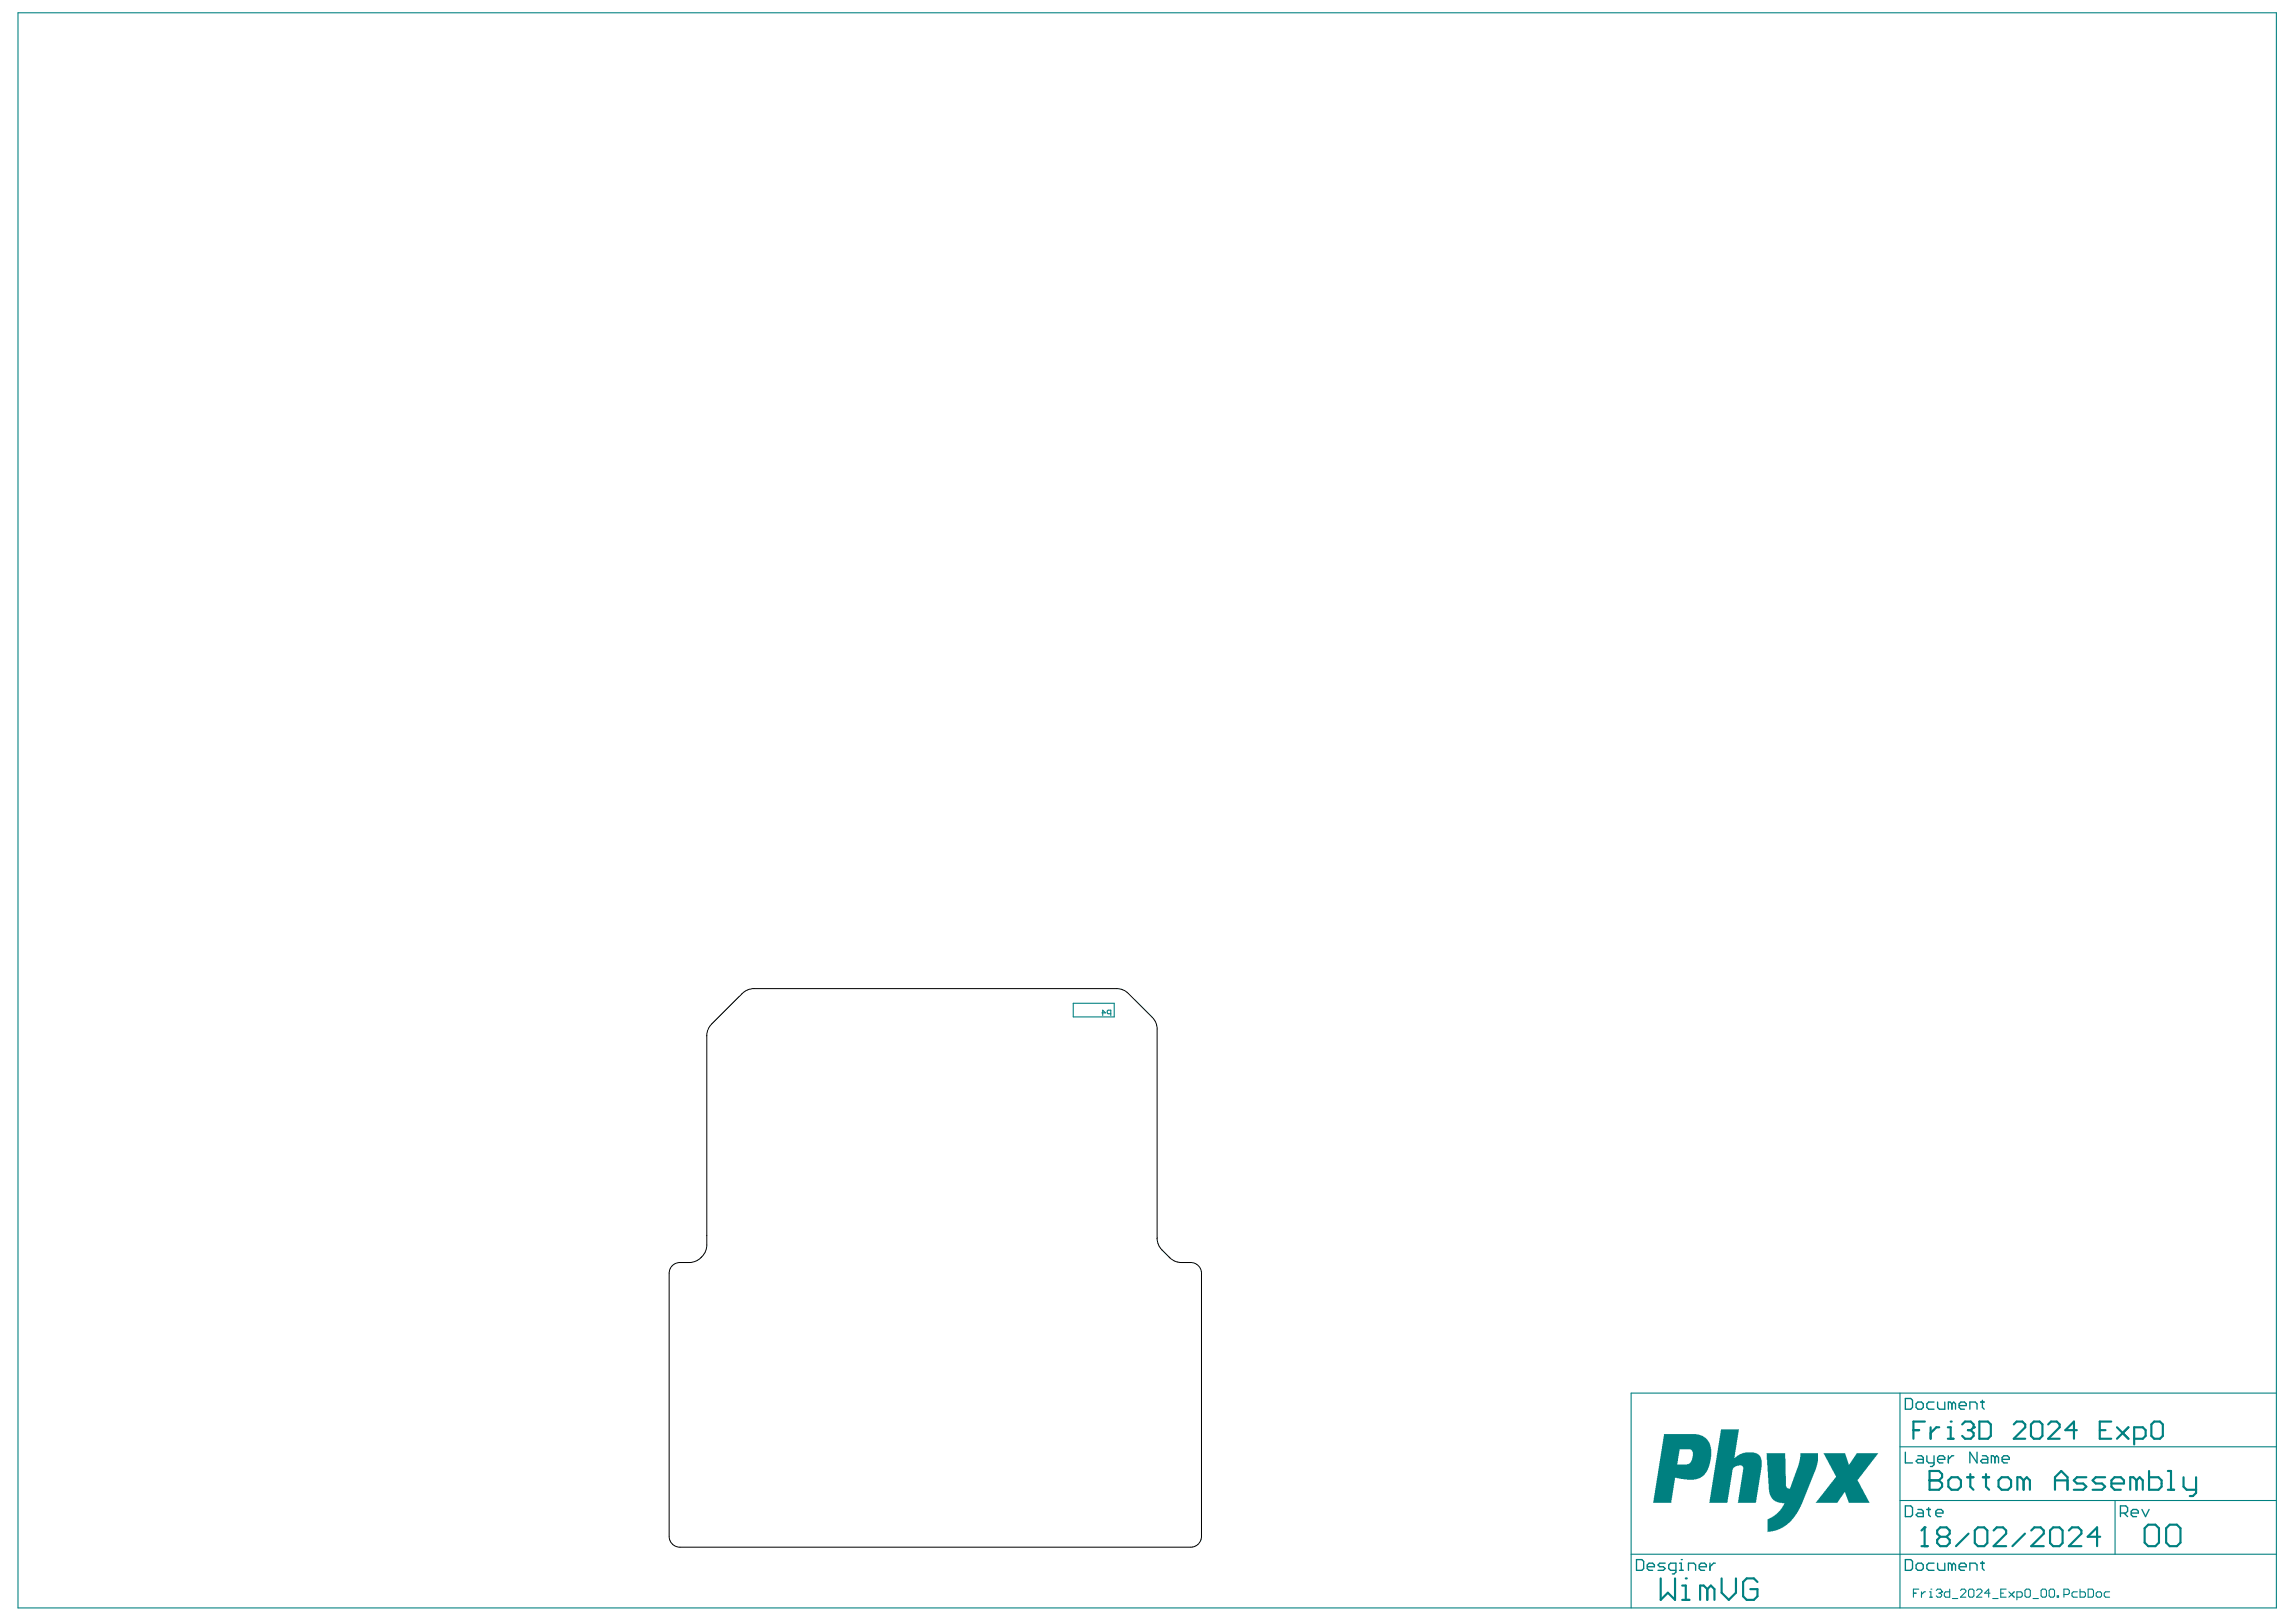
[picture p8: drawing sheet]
<svg xmlns="http://www.w3.org/2000/svg" width="297mm" height="210mm" viewBox="0 0 297 210" stroke-linecap="round" stroke-linejoin="round" font-family="sans-serif">
<path d="M138.8 129.8h5.3v1.8h-5.3zM142.5 131.1h.5l-.3-.4v.7M143.7 131.2h-.3l-.2-.1v-.3l.2-.1h.3v.7" fill="none" stroke="#008080" stroke-width=".14"/>
<g fill="none" stroke="#008080" stroke-width=".28">
<path d="M249.6 191.6h.1M249.6 190.4h1.2l.5 .4v.4l-.5 .4 .5 .4v.4l-.5 .4h-1.2zM249.6 191.6h1.2M252.1 191.6l.4-.4h.8l.4 .4v.8l-.4 .4h-.8l-.4-.4zM254.5 191.2h.8M254.9 190.8v1.6l.4 .4M256.5 191.2h.8M256.9 190.8v1.6l.4 .4M258.6 191.6l.4-.4h.8l.4 .4v.8l-.4 .4h-.8l-.4-.4zM261.8 191.6l-.4-.4h-.4v1.6M261.8 191.6v1.2M261.8 191.6l.4-.4 .4 .4v1.2"/>
<path d="M265.9 191.6h1.6M265.9 192.8v-1.6l.8-.8 .8 .8v1.6M269.9 191.2h-1.2l-.4 .4 .4 .4h.8l.4 .4-.4 .4h-1.2M272.3 191.2h-1.2l-.4 .4 .4 .4h.8l.4 .4-.4 .4h-1.2M273.2 192h1.6v-.4l-.4-.4h-.8l-.4 .4v.8l.4 .4h.8M276.4 191.6l-.4-.4h-.4v1.6M276.4 191.6v1.2M276.4 191.6l.4-.4 .4 .4v1.2M278 190.4v2.4h1.2l.4-.4v-.8l-.4-.4h-1.2M280.5 192.8h.8M280.5 190.4h.4v2.4M282.5 191.2v1.2l.4 .4h1.2"/>
<path d="M284.1 191.2v2l-.4 .4h-.4"/>
</g>
<g fill="#008080">
<path d="M222.7 185h2.3l-.6 3.7 .7-.5 .7-.2h1.3l.4 .2 .3 .4 .1 .4v.9l-.7 4.6h-2.4l.7-4.2a.58 .58 0 0 0-.1-.6h-.7l-.3 .2a.59 .59 0 0 0-.3 .6l-.6 4h-2.4z"/>
<path d="M228.5 188.1h2.4l.2 4.2v.2l.3 .2 .2-.1 1.1-3.1 .2-.9v-.5h2.3v1l-.4 1.3-1.8 4.6-.8 1.2-1 1.2-1 .5-.8 .3-.7 .1v-1.2a.45 .45 0 0 1 .4-.7l.7-.4 .5-.6 .5-.9h-.6l-.6-.2-.4-.4-.2-.4-.2-.7z"/>
<path d="M235.9 188.1h2.8l.4 1.4 .2-.1 .9-1.3h2.8l-2.6 3.3a.38 .38 0 0 0 .1 .5l1.4 2.6h-2.7l-.5-1.4h-.1l-.9 1.4h-2.8l2.2-2.8 .2-.3a.34 .34 0 0 0 .1-.6z"/>
<path d="M215.3 185.6h4.2l.8 .2 .6 .5 .4 .7 .1 .5-.1 1.4-.2 .8-.3 .7-.2 .4-.6 .4-.8 .3h-.9l-1.6-.3-.5 3.3h-2.3zM217.3 187.6l-.3 1.9h1.3l.3-.1 .3-.5 .1-.7a.57 .57 0 0 0-.3-.6z"/>
</g>
<g fill="none" stroke="#008080" stroke-width=".14">
<path d="M2.3 1.7h292.2v206.4h-292.2zM245.8 187.2h48.7M245.8 194.2h48.7M245.8 180.3v27.8M273.6 194.2v6.9M294.5 180.3h-83.5v27.8M211 201.1h83.5M247.5 206.2h.4M248.2 205.7h-.7v1M248.6 206v.7M249.1 206h-.2l-.3 .3M249.6 206h.2v.7"/>
<path d="M249.6 206.7h.4M249.8 205.7h.1M250.5 205.8l.2-.1h.3l.2 .1v.2M250.8 206.2h.2M251 206.2l.2 .1v.2l-.2 .2h-.3l-.2-.2M251.2 206h.1M251.2 206l-.2 .2M252.2 205.7v1h-.5l-.2-.2v-.3l.2-.2h.5M252.6 206.9h.7M253.6 205.8l.2-.1h.4l.1 .1v.2l-.7 .7h.7M254.7 205.8l.1-.1h.4l.2 .1v.7l-.2 .2h-.4l-.1-.2zM255.7 205.8l.2-.1h.3l.2 .1v.2l-.7 .7h.7"/>
<path d="M257.5 206.2h-.7l.5-.5v1M257.8 206.9h.7M258.8 206.2h.4M259.5 205.7h-.7v1h.7M259.9 206l.7 .7M260.6 206l-.7 .7M260.9 206.7h.6l.1-.2v-.3l-.1-.2h-.6v1M262 205.8l.1-.1h.4l.2 .1v.7l-.2 .2h-.4l-.1-.2zM263 206.9h.7M264.1 205.8l.1-.1h.4l.2 .1v.7l-.2 .2h-.4l-.1-.2zM265.1 205.8l.2-.1h.3l.2 .1v.7l-.2 .2h-.3l-.2-.2zM266.1 206.5h.2v.2h-.2z"/>
<path d="M267 206.3h.5l.2-.1v-.4l-.2-.1h-.5v1M268.8 206h-.6l-.1 .2v.3l.1 .2h.6M269.1 205.7v1h.5l.2-.2v-.3l-.2-.2h-.5M270.1 205.7h.6l.1 .1v.7l-.1 .2h-.6zM271.2 206.2l.2-.2h.3l.2 .2v.3l-.2 .2h-.3l-.2-.2zM272.9 206h-.5l-.2 .2v.3l.2 .2h.5"/>
</g>
<g fill="none" stroke="#008080" stroke-width=".28">
<path d="M247.5 185.1h.8M249 197.7h.1M249 197.7v2.4M249 197.7l-.4 .4M249 184h-1.5v2.2M249.8 184.7v1.5M250.9 184.7h-.4l-.7 .7M251 198.9l-.4 .4v.4l.4 .4h.8l.4-.4v-.4l-.4-.4M251 198.9l-.4-.4v-.4l.4-.4h.8l.4 .4v.4l-.4 .4M251 198.9h.8M252 184.7h.4v1.5M252 186.2h.7"/>
<path d="M252.4 184h.1M253.8 184.3l.4-.3h.8l.3 .3v.4M254.6 185.1h.4M254.7 198.5l-1.7 1.6M255 185.1l.3 .3v.4l-.3 .4h-.8l-.4-.4M255.3 184.7h.1M255.3 184.7l-.3 .4M255.5 198.1l.4-.4h.8l.4 .4v1.6l-.4 .4h-.8l-.4-.4zM256.1 184h1.1l.4 .3v1.5l-.4 .4h-1.1zM257.9 198.1l.4-.4h.8l.4 .4v.4l-1.6 1.6h1.6M260.5 184.3l.4-.3h.7l.4 .3v.4l-1.5 1.5h1.5M262 198.5l-1.6 1.6"/>
<path d="M262.8 184.3l.3-.3h.8l.3 .3v1.5l-.3 .4h-.8l-.3-.4zM262.8 198.1l.4-.4h.8l.4 .4v.4l-1.6 1.6h1.6M265 184.3l.3-.3h.8l.4 .3v.4l-1.5 1.5h1.5M265.2 198.1l.4-.4h.8l.4 .4v1.6l-.4 .4h-.8l-.4-.4zM267.7 198.1l.4-.4h.8l.4 .4v.4l-1.6 1.6h1.6M268.7 185.1h-1.5l1.1-1.1v2.2M271.7 185.1h.7M271.7 198.9h-1.6l1.2-1.2v2.4M273.1 184h-1.4v2.2h1.4M273.9 184.7l1.5 1.5M275.4 184.7l-1.5 1.5M276.1 186.2h1.1l.4-.4v-.7l-.4-.4h-1.1v2.2"/>
<path d="M277.5 197.8l.4-.5h.9l.5 .5v1.8l-.5 .5h-.9l-.4-.5zM278.3 184.3l.4-.3h.7l.4 .3v1.5l-.4 .4h-.7l-.4-.4zM280.2 197.8l.5-.5h.9l.5 .5v1.8l-.5 .5h-.9l-.5-.5zM214.8 204.3v2.7l1-.9 .9 .9v-2.7M217.6 207h1M217.6 205.2h.5v1.8M218.1 204.3h.1M220.9 205.7l-.5-.5h-.5v1.8M220.9 205.7v1.3M220.9 205.7l.4-.5 .5 .5v1.3M222.7 204.3v1.8l1 .9 .9-.9v-1.8M227.4 204.7l-.5-.4h-.9l-.5 .4v1.9l.5 .4h.9l.5-.4v-.9h-1"/>
<path d="M248.6 200.1h.8"/>
</g>
<g fill="none" stroke="#008080" stroke-width=".17">
<path d="M246.5 194.9h.7l.2 .2v.9l-.2 .3h-.7zM246.5 181h.7l.2 .2v.9l-.2 .3h-.7zM246.5 187.9v1.4h.9M247.9 181.7l.2-.3h.5l.2 .3v.4l-.2 .3h-.5l-.2-.3zM248.1 195.3h.5l.2 .3v.7h-.7l-.2-.3 .2-.2h.7M248.1 188.4h.5l.2 .2v.7h-.7l-.2-.2 .2-.2h.7M249.3 195.3h.4M249.3 188.4v.7l.2 .2h.7M249.5 195.1v.9l.2 .3M250.2 181.4h-.7l-.2 .3v.4l.2 .3h.7M250.2 188.4v1.1l-.2 .3h-.3M250.4 195.8h1v-.2l-.3-.3h-.4l-.3 .3v.4l.3 .3h.4"/>
<path d="M250.7 181.4v.7l.2 .3h.7v-1M250.7 188.9h.9v-.3l-.2-.2h-.5l-.2 .2v.5l.2 .2h.5M252.1 188.4v.9M252.5 181.7l-.2-.3h-.2v1M252.5 181.7v.7M252.5 181.7l.3-.3 .2 .3v.7M252.8 188.4h-.3l-.4 .5M253.5 181.9h.9v-.2l-.3-.3h-.4l-.2 .3v.4l.2 .3h.4M254.8 182.4v-1h.7l.3 .3v.7M255.8 187.9v1.4l-1-1.4v1.4M256.2 181.4h.5M256.5 188.4h.4l.3 .2v.7h-.7l-.3-.2 .3-.2h.7"/>
<path d="M256.5 181.2v.9l.2 .3M258.1 188.6l-.2-.2h-.3v.9M258.1 188.6v.7M258.1 188.6l.2-.2 .3 .2v.7M259 188.9h.9v-.3l-.2-.2h-.5l-.2 .2v.5l.2 .2h.5M274.3 195.8h.7l.3-.2v-.5l-.3-.2h-.7v1.4M274.8 195.8l.5 .5M275.7 195.8h.9v-.2l-.2-.3h-.5l-.2 .3v.4l.2 .3h.5M277.1 195.3l.5 1 .4-1M211.7 201.8h.7l.2 .3v.9l-.2 .2h-.7zM213.1 202.8h.9v-.3l-.2-.2h-.5l-.2 .2v.5l.2 .2h.5M215.4 202.3h-.7l-.2 .2 .2 .3h.5l.2 .2-.2 .2h-.7"/>
<path d="M216.8 203.2h-.7l-.2-.2v-.5l.2-.2h.7v1.1l-.2 .3h-.2M217.3 203.2h.4M217.3 202.3h.2v.9M217.5 201.8h.1M218.4 203.2v-.9h.7l.3 .2v.7M219.8 202.8h1v-.3l-.3-.2h-.4l-.3 .2v.5l.3 .2h.4M221.2 202.3v.9M221.9 202.3h-.2l-.5 .5M246.5 201.8h.7l.2 .3v.9l-.2 .2h-.7zM247.9 202.5l.2-.2h.5l.2 .2v.5l-.2 .2h-.5l-.2-.2zM250.2 202.3h-.7l-.2 .2v.5l.2 .2h.7M250.7 202.3v.7l.2 .2h.7v-.9"/>
<path d="M252.5 202.5l-.2-.2h-.2v.9M252.5 202.5v.7M252.5 202.5l.3-.2 .2 .2v.7M253.5 202.8h.9v-.3l-.3-.2h-.4l-.2 .2v.5l.2 .2h.4M254.8 203.2v-.9h.7l.3 .2v.7M256.2 202.3h.5M256.5 202.1v.9l.2 .2"/>
</g>
<path d="M92.1 132.5l3.9-3.9a2.13 2.13 0 0 1 1.5-.7h47a2.13 2.13 0 0 1 1.5 .7l3.1 3.1a2.13 2.13 0 0 1 .6 1.5v27a2.13 2.13 0 0 0 .6 1.5 4.6 4.6 0 0 0 2.1 1.6l1.6 .1a1.39 1.39 0 0 1 1.4 1.4v34a1.39 1.39 0 0 1-1.4 1.4h-66a1.39 1.39 0 0 1-1.4-1.4v-34a1.39 1.39 0 0 1 1.4-1.4 3.1 3.1 0 0 0 2.7-.6 2.21 2.21 0 0 0 .7-1.7v-27.1a2.13 2.13 0 0 1 .7-1.5z" fill="none" stroke="#000" stroke-width=".13"/>
</svg>
